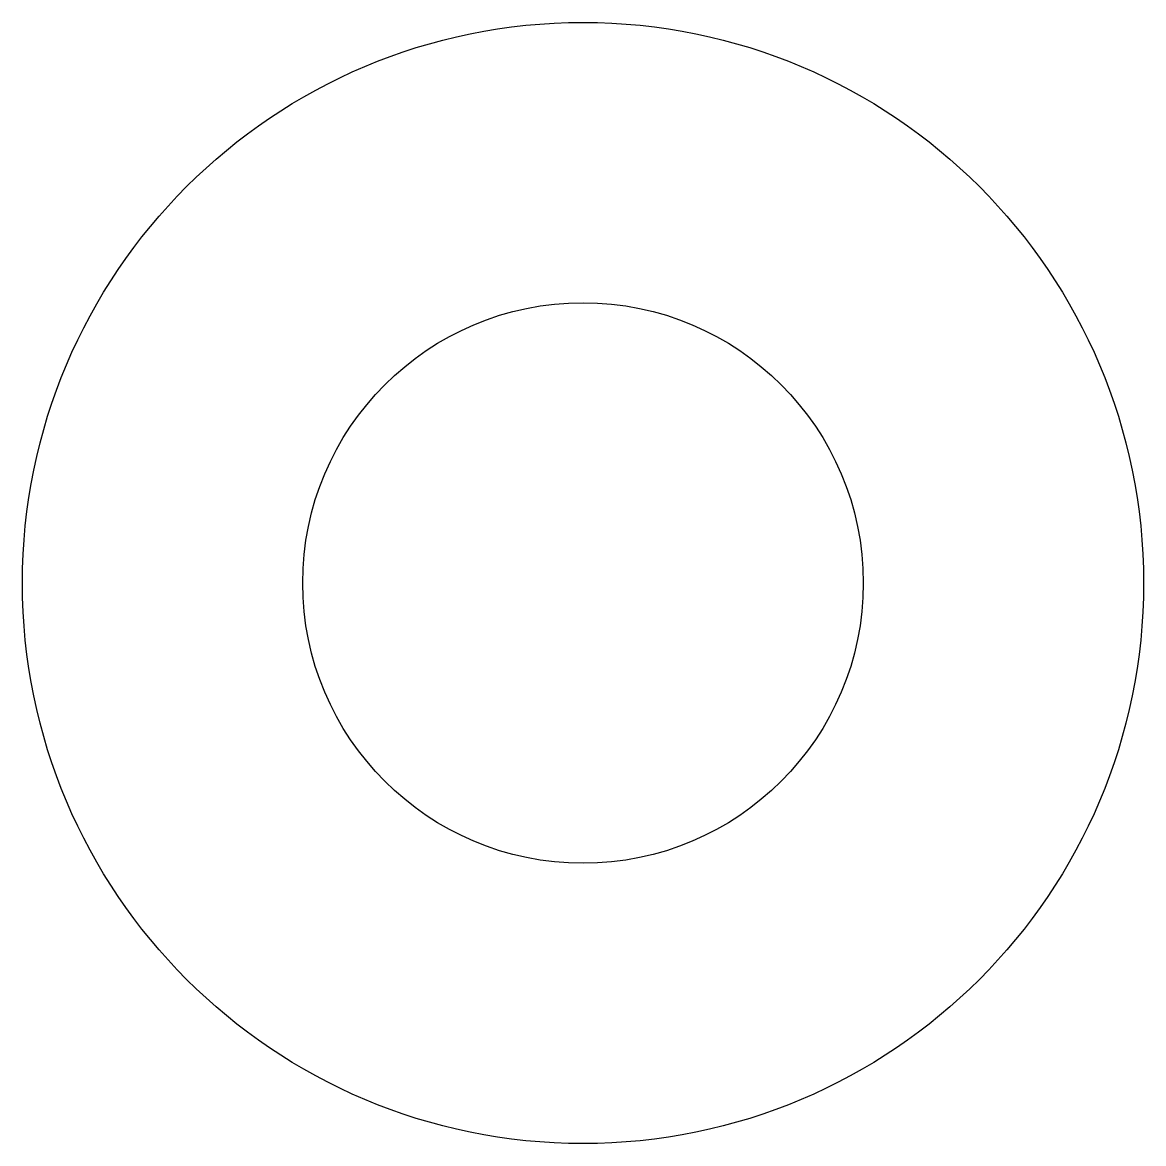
# Model space of a CAD drawing. Header units: millimetres. Extents: x 100 to 300, y 50 to 250.
import ezdxf

# ---------------------------------------------------------------- set-up
doc = ezdxf.new("R2010")
doc.units = ezdxf.units.MM

msp = doc.modelspace()

# ---------------------------------------------------------------- linework, layer by layer
for radius in [100, 50]:
    msp.add_circle((200, 150), radius)

doc.saveas('drawing.dxf')
